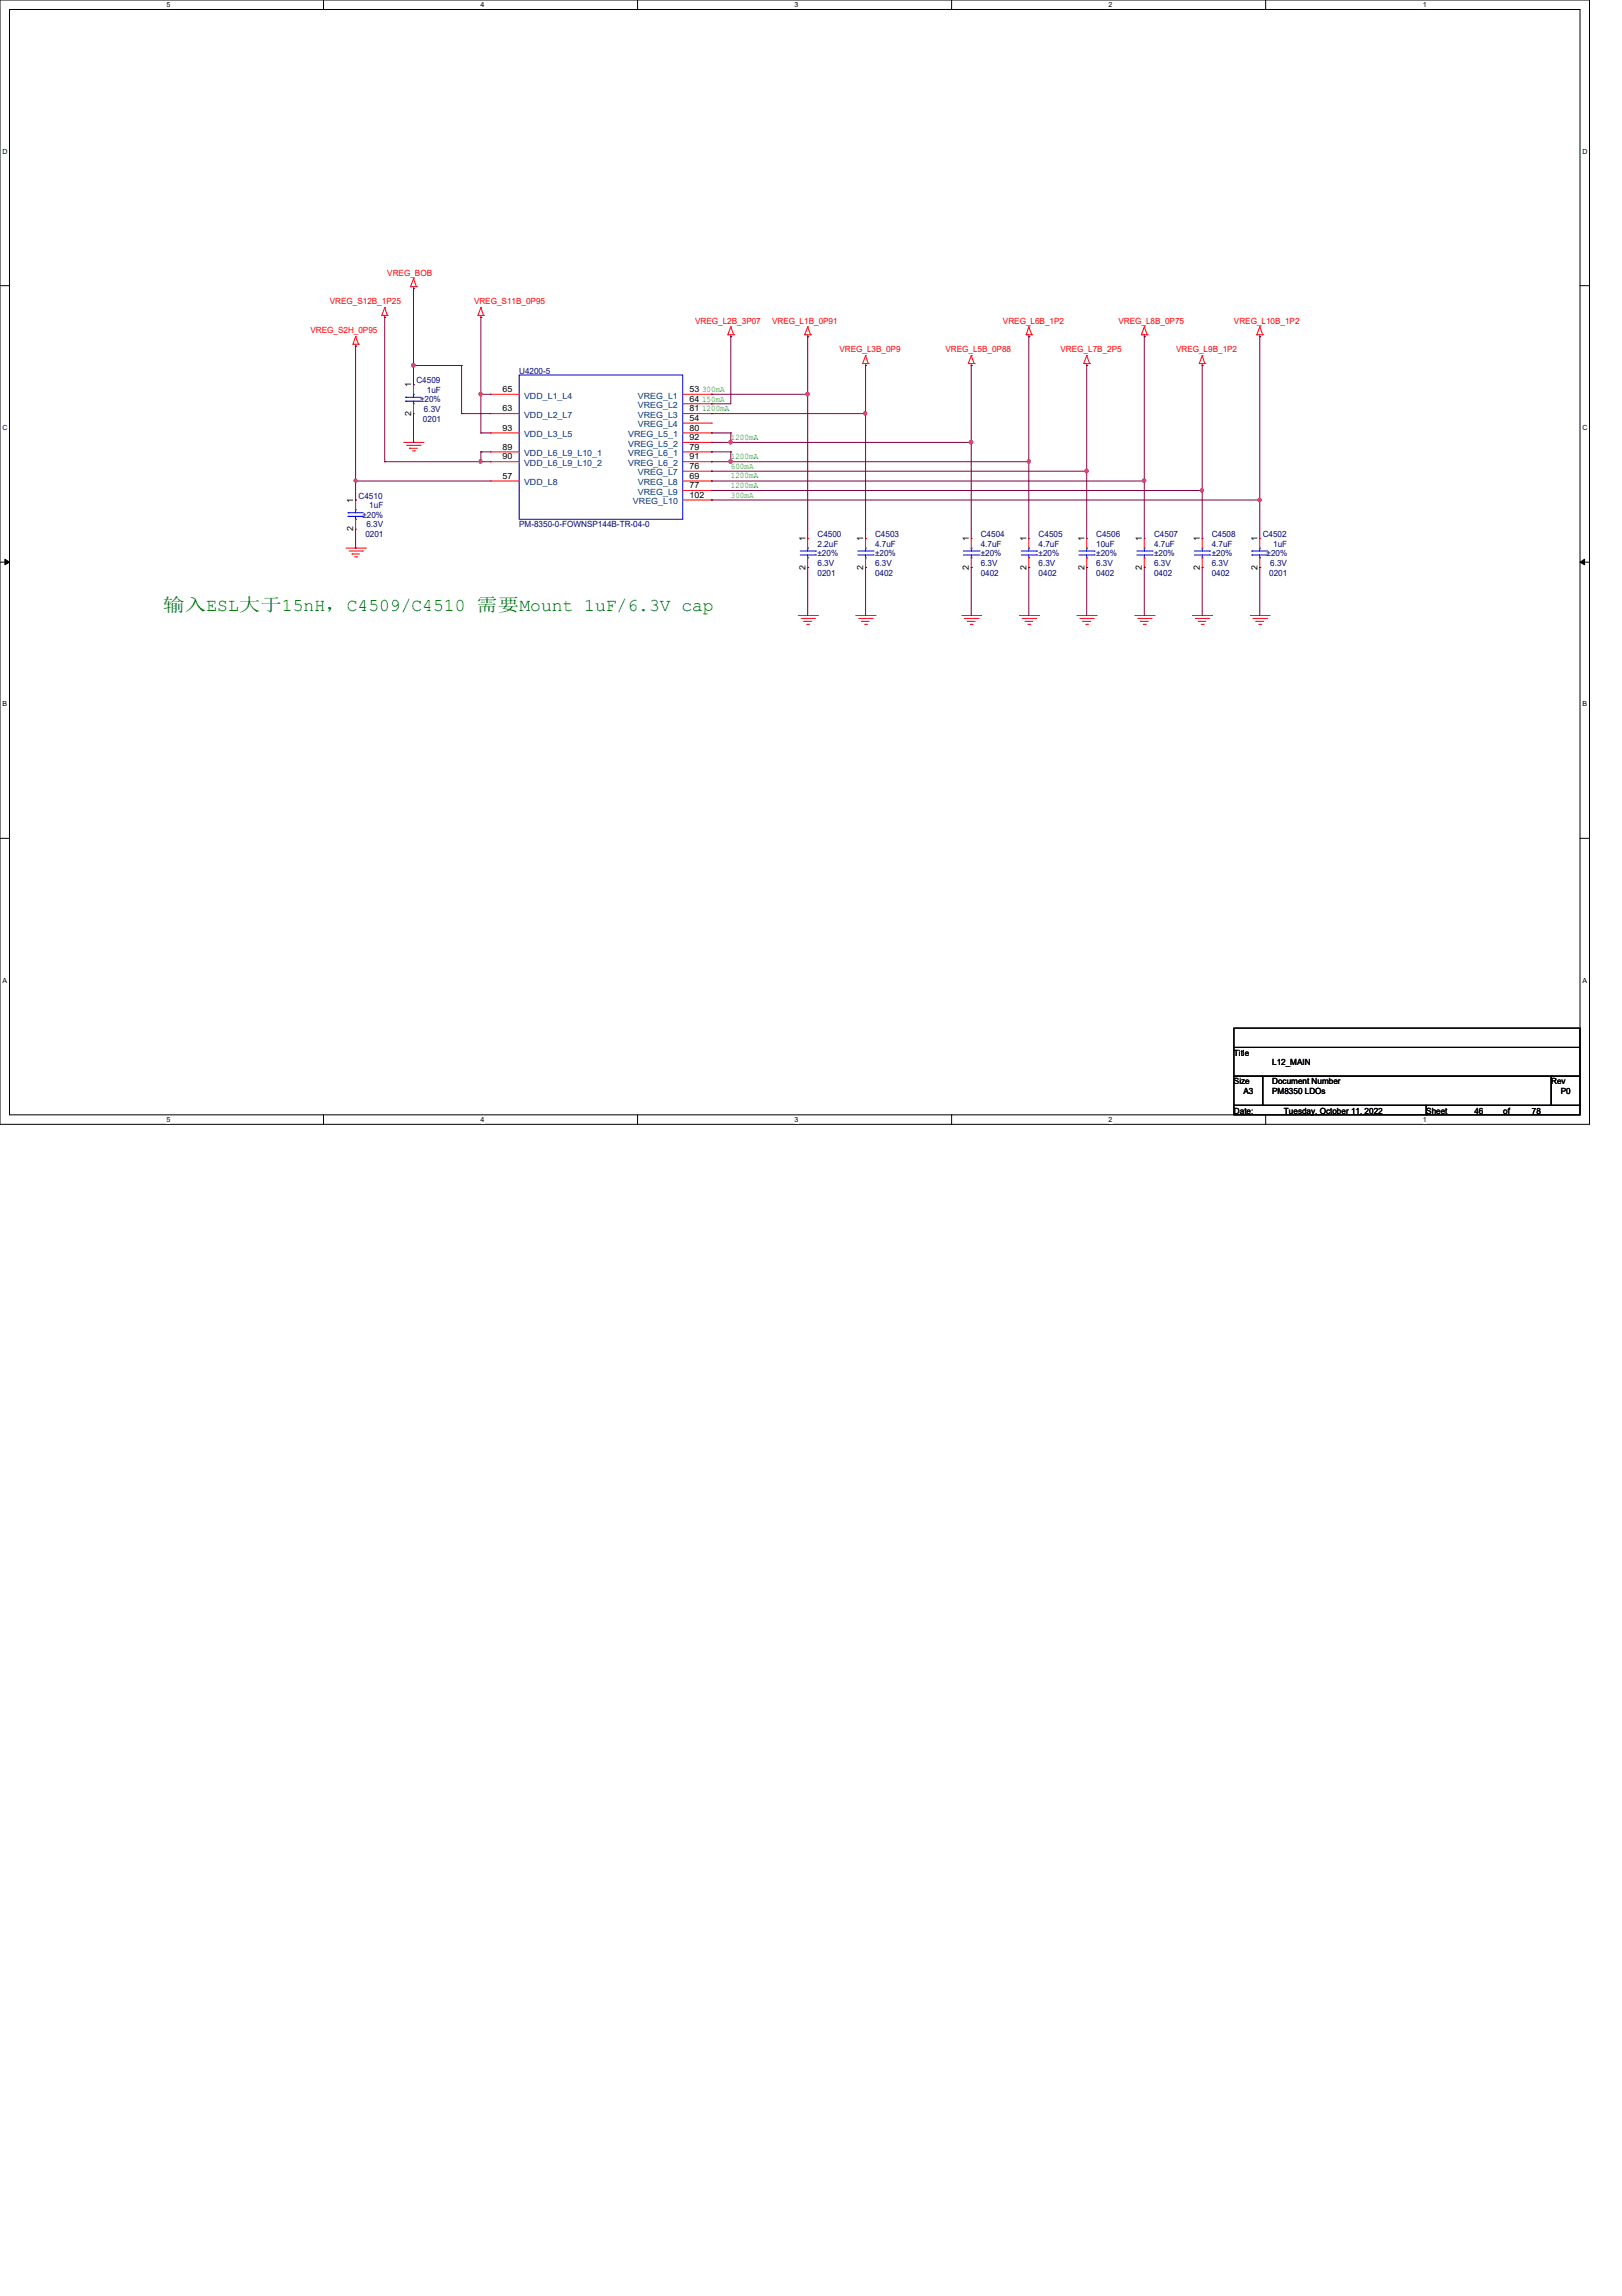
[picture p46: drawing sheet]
<svg xmlns="http://www.w3.org/2000/svg" width="210mm" height="297mm" viewBox="0 0 210 297" stroke-linecap="round" stroke-linejoin="round" font-family="sans-serif">
<defs><g id="words">
<text font-size="2.3" fill="#008000" x="21.1" y="79">输输ESL大大15nH，C4509/C4510 需需Mount 1uF/6.3V cap</text>
<g font-size="1.1" fill="#f00">
<text x="50.1" y="35.6">VREG_BOB</text>
<text x="42.7" y="39.4">VREG_S12B_1P25</text>
<text x="61.3" y="39.4">VREG_S11B_0P95</text>
<text x="90" y="41.9">VREG_L2B_3P07</text>
<text x="99.9" y="41.9">VREG_L1B_0P91</text>
<text x="129.8" y="41.9">VREG_L6B_1P2</text>
<text x="144.7" y="41.9">VREG_L8B_0P75</text>
<text x="159.7" y="41.9">VREG_L10B_1P2</text>
<text x="40.2" y="43.1">VREG_S2H_0P95</text>
<text x="108.6" y="45.6">VREG_L3B_0P9</text>
<text x="122.3" y="45.6">VREG_L5B_0P88</text>
<text x="137.2" y="45.6">VREG_L7B_2P5</text>
<text x="152.2" y="45.6">VREG_L9B_1P2</text>
</g>
<g font-size="1.1">
<text x="53.2" y="53.8" transform="rotate(-90 53.2 53.8)">2</text>
<text x="53.2" y="50.1" transform="rotate(-90 53.2 50.1)">1</text>
<text x="65" y="50.7">65</text>
<text x="65" y="53.2">63</text>
<text x="89.2" y="50.7">53</text>
<text x="89.2" y="51.9">64</text>
<text x="89.2" y="53.2">81</text>
<text x="65" y="55.7">93</text>
<text x="65" y="58.2">89</text>
<text x="65" y="59.4">90</text>
<text x="89.2" y="55.7">80</text>
<text x="89.2" y="56.9">92</text>
<text x="89.2" y="58.2">79</text>
<text x="89.2" y="59.4">91</text>
<text x="89.2" y="54.4">54</text>
<text x="45.7" y="65.1" transform="rotate(-90 45.7 65.1)">1</text>
<text x="65" y="61.9">57</text>
<text x="89.2" y="60.7">76</text>
<text x="89.2" y="61.9">69</text>
<text x="89.2" y="63.2">77</text>
<text x="89.2" y="64.4">102</text>
<text x="45.7" y="68.7" transform="rotate(-90 45.7 68.7)">2</text>
<text x="104.2" y="70" transform="rotate(-90 104.2 70)">1</text>
<text x="111.7" y="70" transform="rotate(-90 111.7 70)">1</text>
<text x="125.4" y="70" transform="rotate(-90 125.4 70)">1</text>
<text x="132.8" y="70" transform="rotate(-90 132.8 70)">1</text>
<text x="140.3" y="70" transform="rotate(-90 140.3 70)">1</text>
<text x="147.8" y="70" transform="rotate(-90 147.8 70)">1</text>
<text x="155.3" y="70" transform="rotate(-90 155.3 70)">1</text>
<text x="162.7" y="70" transform="rotate(-90 162.7 70)">1</text>
<text x="104.2" y="73.7" transform="rotate(-90 104.2 73.7)">2</text>
<text x="111.7" y="73.7" transform="rotate(-90 111.7 73.7)">2</text>
<text x="125.4" y="73.7" transform="rotate(-90 125.4 73.7)">2</text>
<text x="132.8" y="73.7" transform="rotate(-90 132.8 73.7)">2</text>
<text x="140.3" y="73.7" transform="rotate(-90 140.3 73.7)">2</text>
<text x="147.8" y="73.7" transform="rotate(-90 147.8 73.7)">2</text>
<text x="155.3" y="73.7" transform="rotate(-90 155.3 73.7)">2</text>
<text x="162.7" y="73.7" transform="rotate(-90 162.7 73.7)">2</text>
<text x="159.7" y="136.6">Title</text>
<text x="164.6" y="137.8">L12_MAIN</text>
<text x="159.7" y="140.3">Size</text>
<text x="160.9" y="141.6">A3</text>
<text x="164.6" y="140.3">Document Number</text>
<text x="164.6" y="141.6">PM8350 LDOs</text>
<text x="200.7" y="140.3">Rev</text>
<text x="202" y="141.6">P0</text>
<text x="159.7" y="144.1">Date:</text>
<text x="166.2" y="144.1">Tuesday, October 11, 2022</text>
<text x="184.6" y="144.1">Sheet</text>
<text x="190.8" y="144.1">46</text>
<text x="194.5" y="144.1">of</text>
<text x="198.2" y="144.1">78</text>
</g>
<g font-size="1.1" fill="#000080">
<text x="53.9" y="49.6">C4509</text>
<text x="54.4" y="52.1">±20%</text>
<text x="54.9" y="53.3">6.3V</text>
<text x="55.2" y="50.8">1uF</text>
<text x="67.2" y="48.3">U4200-5</text>
<text x="54.7" y="54.6">0201</text>
<text x="46.4" y="64.5">C4510</text>
<text x="47.8" y="65.7">1uF</text>
<text x="46.9" y="67">±20%</text>
<text x="47.3" y="69.5">0201</text>
<text x="47.4" y="68.2">6.3V</text>
<text x="67.2" y="68.2">PM-8350-0-FOWNSP144B-TR-04-0</text>
<text x="105.8" y="69.5">C4500</text>
<text x="105.8" y="70.7">2.2uF</text>
<text x="105.8" y="72">±20%</text>
<text x="113.2" y="69.5">C4503</text>
<text x="113.2" y="70.7">4.7uF</text>
<text x="113.2" y="72">±20%</text>
<text x="126.9" y="69.5">C4504</text>
<text x="126.9" y="70.7">4.7uF</text>
<text x="126.9" y="72">±20%</text>
<text x="134.4" y="69.5">C4505</text>
<text x="134.4" y="70.7">4.7uF</text>
<text x="134.4" y="72">±20%</text>
<text x="141.9" y="69.5">C4506</text>
<text x="141.9" y="70.7">10uF</text>
<text x="141.9" y="72">±20%</text>
<text x="149.4" y="69.5">C4507</text>
<text x="149.4" y="70.7">4.7uF</text>
<text x="149.4" y="72">±20%</text>
<text x="156.8" y="69.5">C4508</text>
<text x="156.8" y="70.7">4.7uF</text>
<text x="156.8" y="72">±20%</text>
<text x="163.4" y="69.5">C4502</text>
<text x="163.9" y="72">±20%</text>
<text x="164.8" y="70.7">1uF</text>
<text x="105.8" y="74.5">0201</text>
<text x="105.8" y="73.2">6.3V</text>
<text x="113.2" y="74.5">0402</text>
<text x="113.2" y="73.2">6.3V</text>
<text x="126.9" y="74.5">0402</text>
<text x="126.9" y="73.2">6.3V</text>
<text x="134.4" y="74.5">0402</text>
<text x="134.4" y="73.2">6.3V</text>
<text x="141.9" y="74.5">0402</text>
<text x="141.9" y="73.2">6.3V</text>
<text x="149.4" y="74.5">0402</text>
<text x="149.4" y="73.2">6.3V</text>
<text x="156.8" y="74.5">0402</text>
<text x="156.8" y="73.2">6.3V</text>
<text x="164.3" y="74.5">0201</text>
<text x="164.4" y="73.2">6.3V</text>
</g>
<g font-size="1.1" fill="#004080">
<text x="67.8" y="51.6">VDD_L1_L4</text>
<text x="82.5" y="51.6">VREG_L1</text>
<text x="82.5" y="52.8">VREG_L2</text>
<text x="67.8" y="54.1">VDD_L2_L7</text>
<text x="67.8" y="56.6">VDD_L3_L5</text>
<text x="67.8" y="59">VDD_L6_L9_L10_1</text>
<text x="81.3" y="56.6">VREG_L5_1</text>
<text x="81.3" y="57.8">VREG_L5_2</text>
<text x="81.3" y="59">VREG_L6_1</text>
<text x="82.5" y="54.1">VREG_L3</text>
<text x="82.5" y="55.3">VREG_L4</text>
<text x="67.8" y="60.3">VDD_L6_L9_L10_2</text>
<text x="67.8" y="62.8">VDD_L8</text>
<text x="81.3" y="60.3">VREG_L6_2</text>
<text x="81.9" y="65.2">VREG_L10</text>
<text x="82.5" y="61.5">VREG_L7</text>
<text x="82.5" y="62.8">VREG_L8</text>
<text x="82.5" y="64">VREG_L9</text>
</g>
<g font-size="1.1" fill="#008000">
<text x="90.8" y="50.7">300mA</text>
<text x="90.8" y="51.9">150mA</text>
<text x="90.8" y="53.2">1200mA</text>
<text x="94.6" y="56.9">1200mA</text>
<text x="94.6" y="59.4">1200mA</text>
<text x="94.6" y="60.7">600mA</text>
<text x="94.6" y="61.9">1200mA</text>
<text x="94.6" y="63.2">1200mA</text>
<text x="94.6" y="64.4">300mA</text>
</g>
<g font-size=".9">
<text x="21.5" y=".9">5</text>
<text x="62.2" y=".9">4</text>
<text x="102.8" y=".9">3</text>
<text x="143.5" y=".9">2</text>
<text x="184.1" y=".9">1</text>
<text x=".3" y="19.9">D</text>
<text x="204.8" y="19.9">D</text>
<text x=".3" y="55.6">C</text>
<text x="204.8" y="55.6">C</text>
<text x=".3" y="91.4">B</text>
<text x="204.8" y="91.4">B</text>
<text x=".3" y="127.1">A</text>
<text x="204.8" y="127.1">A</text>
<text x="21.5" y="145.2">5</text>
<text x="62.2" y="145.2">4</text>
<text x="102.8" y="145.2">3</text>
<text x="143.5" y="145.2">2</text>
<text x="184.1" y="145.2">1</text>
</g>
</g></defs>
<path d="M0 0h205.7v145.5h-205.7zM1.2 1.2h203.3v143h-203.3z" fill="none" stroke="#000" stroke-width=".13"/>
<g fill="#fff">
<path d="M21.5 .1h.6v1h-.6z"/>
<path d="M21.5 144.4h.6v1h-.6z"/>
</g>
<path d="M41.9 0v1.2M41.9 144.2v1.3" fill="none" stroke="#000" stroke-width=".13"/>
<g fill="#fff">
<path d="M62.2 .1h.5v1h-.5z"/>
<path d="M62.2 144.4h.5v1h-.5z"/>
</g>
<path d="M82.5 0v1.2M82.5 144.2v1.3" fill="none" stroke="#000" stroke-width=".13"/>
<g fill="#fff">
<path d="M102.8 .1h.5v1h-.5z"/>
<path d="M102.8 144.4h.5v1h-.5z"/>
</g>
<path d="M123.1 0v1.2M123.1 144.2v1.3" fill="none" stroke="#000" stroke-width=".13"/>
<g fill="#fff">
<path d="M143.5 .1h.5v1h-.5z"/>
<path d="M143.5 144.4h.5v1h-.5z"/>
</g>
<path d="M163.8 0v1.2M163.8 144.2v1.3" fill="none" stroke="#000" stroke-width=".13"/>
<g fill="#fff">
<path d="M184.1 .1h.5v1h-.5z"/>
<path d="M184.1 144.4h.5v1h-.5z"/>
<path d="M.3 19.1h.7v1h-.7z"/>
<path d="M204.8 19.1h.6v1h-.6z"/>
<path d="M.3 54.8h.7v1h-.7z"/>
<path d="M204.8 54.8h.6v1h-.6z"/>
</g>
<path d="M0 37h1.2M204.5 37h1.2" fill="none" stroke="#000" stroke-width=".13"/>
<g fill="#fff">
<path d="M.3 90.6h.6v1h-.6z"/>
<path d="M204.8 90.6h.6v1h-.6z"/>
</g>
<path d="M0 72.7h1.2M.6 72.3l.6 .4-.6 .4zM204.5 72.7l.6-.4v.8zM204.5 72.7h1.2" fill="none" stroke="#000" stroke-width=".13"/>
<path d="M.6 72.3l.6 .4-.6 .4zM204.5 72.7l.6-.4v.8z" fill="#000"/>
<g fill="#fff">
<path d="M.3 126.3h.6v1h-.6z"/>
<path d="M204.8 126.3h.6v1h-.6z"/>
</g>
<path d="M0 108.5h1.2M204.5 108.5h1.2M159.7 133h44.8v2.5h-44.8zM159.7 135.5h44.8v3.7h-44.8zM159.7 139.2h3.7v3.8h-3.7zM163.4 139.2h37.3v3.8h-37.3zM200.7 139.2h3.8v3.8h-3.8zM159.7 143h24.9v1.2h-24.9zM184.6 143h19.9v1.2h-19.9z" fill="none" stroke="#000" stroke-width=".13"/>
<g fill="none" stroke="#f00" stroke-width=".13">
<path d="M49.8 39.8h.1M49.8 39.8l-.4 1M49.8 39.8l.3 1M53.1 37.1h.1M53.1 37.1h.8M53.5 37.3h.1M53.5 36.1h.1M53.5 37.1v.2M53.5 36.1l-.4 1M53.5 36.1l.4 1M53.9 37.1h.1M62.2 39.8h.1"/>
<path d="M62.2 39.8l-.4 1M62.2 39.8l.4 1M45.7 44.5h.1M45.7 44.5h.7M46 44.8h.1M46 43.6h.1M46 44.5v.3M46 43.6l-.3 .9M46 43.6l.4 .9M46.4 44.5h.1M49.4 40.8h.1M49.4 40.8h.7"/>
<path d="M49.8 41.1h.1M49.8 40.8v.3M50.1 40.8h.1M52.2 57.2h2.5M52.6 57.6h1.8M53 58h.1M53 58h1M53.4 58.3h.2M53.5 49.8h.1M53.5 53.5h.1M53.5 49.8v1.2M53.5 52.2v1.3"/>
<path d="M53.6 58.3h.1M54.4 57.6h.1M54.7 57.2h.1M61.8 40.8h.1M61.8 40.8h.8M62.2 41.1h.1M62.2 40.8v.3M62.6 40.8h.1M63.5 51h.1M63.5 53.5h.1M63.5 56h.1M63.5 58.5h.1"/>
<path d="M63.5 59.7h.1M63.5 51h3.7M63.5 53.5h3.7M63.5 56h3.7M63.5 58.5h3.7M63.5 59.7h3.7M88.3 57.2h3.8M88.3 51h3.8M88.3 53.5h3.8M88.3 56h3.8M88.3 58.5h3.8M88.3 59.7h3.8"/>
<path d="M88.3 52.2h3.8M88.3 54.7h3.8M92.1 51h.1M92.1 52.2h.1M92.1 53.5h.1M92.1 54.7h.1M92.1 56h.1M92.1 57.2h.1M92.1 58.5h.1M92.1 59.7h.1M94.2 43.3h.1M94.2 43.3h.8"/>
<path d="M94.6 43.6h.1M94.6 42.3h.1M94.6 43.3v.3M94.6 42.3l-.4 1M94.6 42.3l.4 1M95 43.3h.1M104.1 43.3h.1M104.1 43.3h.8M104.5 42.3l.4 1M104.5 43.6h.1M104.5 42.3h.1M104.5 43.3v.3"/>
<path d="M104.5 42.3l-.4 1M104.9 43.3h.1M111.6 47h.1M111.6 47h.8M112 46l.4 1M112 47.3h.1M112 46h.1M112 47v.3M112 46l-.4 1M112.4 47h.1M125.3 47h.1M125.3 47h.8"/>
<path d="M125.7 46l.4 1M125.7 47.3h.1M125.7 46h.1M125.7 47v.3M125.7 46l-.4 1M126.1 47h.1M132.8 43.3h.1M132.8 43.3h.7M133.1 42.3l.4 1M133.1 43.6h.1M133.1 42.3h.1M133.1 43.3v.3"/>
<path d="M133.1 42.3l-.3 1M133.5 43.3h.1M140.3 47h.1M140.3 47h.7M140.6 47.3h.1M140.6 46h.1M140.6 47v.3M140.6 46l-.3 1M140.6 46l.4 1M141 47h.1M147.7 43.3h.1M147.7 43.3h.8"/>
<path d="M148.1 43.6h.1M148.1 42.3h.1M148.1 43.3v.3M148.1 42.3l-.4 1M148.1 42.3l.4 1M148.5 43.3h.1M155.2 47h.1M155.2 47h.7M155.6 46l.3 1M155.6 47.3h.1M155.6 46h.1M155.6 47v.3"/>
<path d="M155.6 46l-.4 1M155.9 47h.1M162.6 43.3h.1M162.6 43.3h.8M163 42.3l.4 1M163 43.6h.1M163 42.3h.1M163 43.3v.3M163 42.3l-.4 1M163.4 43.3h.1M44.8 70.9h2.5M45.2 71.3h1.7"/>
<path d="M45.6 71.7h.9M45.6 71.7h.1M45.9 72.1h.2M46 64.7h.1M46 68.5h.1M46 64.7v1.3M46 67.2v1.3M46.1 72.1h.1M46.9 71.3h.1M47.3 70.9h.1M63.5 62.2h.1M63.5 62.2h3.7"/>
<path d="M88.3 62.2h3.8M88.3 61h3.8M88.3 63.5h3.8M88.3 64.7h3.8M92.1 61h.1M92.1 62.2h.1M92.1 63.5h.1M92.1 64.7h.1M103.3 79.6h2.5M104.5 69.7h.1M104.5 73.4h.1M104.5 69.7v1.2"/>
<path d="M104.5 72.2v1.2M105.8 79.6h.1M110.7 79.6h2.5M112 69.7h.1M112 73.4h.1M112 69.7v1.2M112 72.2v1.2M113.2 79.6h.1M124.5 79.6h2.4M125.7 69.7h.1M125.7 73.4h.1M125.7 69.7v1.2"/>
<path d="M125.7 72.2v1.2M126.9 79.6h.1M131.9 79.6h2.5M133.1 69.7h.1M133.1 73.4h.1M133.1 69.7v1.2M133.1 72.2v1.2M134.4 79.6h.1M139.4 79.6h2.5M140.6 69.7h.1M140.6 73.4h.1M140.6 69.7v1.2"/>
<path d="M140.6 72.2v1.2M141.9 79.6h.1M146.9 79.6h2.5M148.1 69.7h.1M148.1 73.4h.1M148.1 69.7v1.2M148.1 72.2v1.2M149.4 79.6h.1M154.3 79.6h2.5M155.6 69.7h.1M155.6 73.4h.1M155.6 69.7v1.2"/>
<path d="M155.6 72.2v1.2M156.8 79.6h.1M161.8 79.6h2.5M163 69.7h.1M163 73.4h.1M163 69.7v1.2M163 72.2v1.2M164.3 79.6h.1M103.7 80h1.7M104 80.4h.1M104 80.4h1M104.4 80.8h.2"/>
<path d="M104.6 80.8h.1M105.4 80h.1M111.1 80h1.8M111.5 80.4h.1M111.5 80.4h1M111.9 80.8h.2M112.1 80.8h.1M112.9 80h.1M124.8 80h1.8M125.2 80.4h.1M125.2 80.4h1M125.6 80.8h.2"/>
<path d="M125.8 80.8h.1M126.6 80h.1M132.3 80h1.7M132.7 80.4h.1M132.7 80.4h.9M133 80.8h.3M133.3 80.8h.1M134 80h.1M139.7 80h1.8M140.1 80.4h.1M140.1 80.4h1M140.5 80.8h.3"/>
<path d="M140.8 80.8h.1M141.5 80h.1M147.2 80h1.8M147.6 80.4h.1M147.6 80.4h1M148 80.8h.2M148.2 80.8h.1M149 80h.1M154.7 80h1.7M155.1 80.4h.9M155.1 80.4h.1M155.4 80.8h.3"/>
<path d="M155.7 80.8h.1M156.4 80h.1M162.1 80h1.8M162.5 80.4h.1M162.5 80.4h1M162.9 80.8h.3M163.2 80.8h.1M163.9 80h.1"/>
</g>
<g fill="none" stroke="#00f" stroke-width=".13">
<path d="M52.5 51.4h2M52.5 51.9h2M52.5 51.4h.1M52.5 51.9h.1M53.5 51h.1M53.5 52.2h.1M53.5 51v.4M53.5 51.9v.3M67.2 48.5h21.1v18.7h-21.1zM45 66.3h2M45 66.8h2M45 66.3h.1"/>
<path d="M45 66.8h.1M46 66h.1M46 67.2h.1M46 66v.3M46 66.8v.4M103.5 71.3h2M103.5 71.8h2M104.5 70.9h.1M104.5 72.2h.1M104.5 70.9v.4M104.5 71.8v.4M105.5 71.3h.1"/>
<path d="M105.5 71.8h.1M111 71.3h2M111 71.8h2M112 70.9h.1M112 72.2h.1M112 70.9v.4M112 71.8v.4M113 71.3h.1M113 71.8h.1M124.7 71.3h2M124.7 71.8h2M125.7 70.9h.1"/>
<path d="M125.7 72.2h.1M125.7 70.9v.4M125.7 71.8v.4M126.7 71.3h.1M126.7 71.8h.1M132.2 71.3h2M132.2 71.8h2M133.1 70.9h.1M133.1 72.2h.1M133.1 70.9v.4M133.1 71.8v.4M134.2 71.3h.1"/>
<path d="M134.2 71.8h.1M139.6 71.3h2M139.6 71.8h2M140.6 70.9h.1M140.6 72.2h.1M140.6 70.9v.4M140.6 71.8v.4M141.6 71.3h.1M141.6 71.8h.1M147.1 71.3h2M147.1 71.8h2M148.1 70.9h.1"/>
<path d="M148.1 72.2h.1M148.1 70.9v.4M148.1 71.8v.4M149.1 71.3h.1M149.1 71.8h.1M154.6 71.3h1.9M154.6 71.8h1.9M155.6 70.9h.1M155.6 72.2h.1M155.6 70.9v.4M155.6 71.8v.4M156.5 71.3h.1"/>
<path d="M156.5 71.8h.1M162 71.3h.1M162 71.8h.1M162 71.3h2M162 71.8h2M163 70.9h.1M163 72.2h.1M163 70.9v.4M163 71.8v.4"/>
</g>
<path d="M53.5 37.3h.1M53.5 37.3v10M62.2 41.1h.1M62.2 41.1v9.9" fill="none" stroke="#800040" stroke-width=".13"/>
<path d="M53.3 47.1h.3l.1 .1-.1 .2-.1 .1-.2-.1z" fill-rule="evenodd" fill="#f0f"/>
<path d="M53.3 47.1h.3l.1 .1-.1 .2-.1 .1-.2-.1z" fill="none" stroke="#f0f" stroke-width=".13"/>
<path d="M49.8 59.7h12.4M49.8 59.7h.1" fill="none" stroke="#800040" stroke-width=".13"/>
<path d="M62 59.5h.3l.1 .2-.1 .2h-.1h-.2z" fill-rule="evenodd" fill="#f0f"/>
<path d="M62 59.5h.3l.1 .2-.1 .2h-.1h-.2z" fill="none" stroke="#f0f" stroke-width=".13"/>
<path d="M49.8 41.1h.1M49.8 41.1v18.6M62.2 58.5h1.3M62.2 58.5h.1M46 62.2h17.5M46 62.2h.1" fill="none" stroke="#800040" stroke-width=".13"/>
<path d="M45.9 62h.3v.2v.1l-.2 .1-.1-.1z" fill-rule="evenodd" fill="#f0f"/>
<path d="M45.9 62h.3v.2v.1l-.2 .1-.1-.1z" fill="none" stroke="#f0f" stroke-width=".13"/>
<path d="M46 44.8h.1M46 44.8v17.4M92.1 51h12.4M92.1 51h.1" fill="none" stroke="#800040" stroke-width=".13"/>
<path d="M104.3 50.8h.4v.2v.1l-.2 .1-.2-.1z" fill-rule="evenodd" fill="#f0f"/>
<path d="M104.3 50.8h.4v.2v.1l-.2 .1-.2-.1z" fill="none" stroke="#f0f" stroke-width=".13"/>
<path d="M92.1 52.2h2.5M92.1 53.5h19.9M92.1 52.2h.1M92.1 53.5h.1" fill="none" stroke="#800040" stroke-width=".13"/>
<path d="M111.8 53.3h.3l.1 .2-.1 .1-.1 .1-.2-.1z" fill-rule="evenodd" fill="#f0f"/>
<path d="M111.8 53.3h.3l.1 .2-.1 .1-.1 .1-.2-.1z" fill="none" stroke="#f0f" stroke-width=".13"/>
<path d="M92.1 57.2h2.5M92.1 59.7h2.5M92.1 57.2h.1M92.1 59.7h.1M92.1 61h48.5M92.1 61h.1" fill="none" stroke="#800040" stroke-width=".13"/>
<path d="M140.4 60.8h.4v.1v.2l-.2 .1-.2-.1z" fill-rule="evenodd" fill="#f0f"/>
<path d="M140.4 60.8h.4v.1v.2l-.2 .1-.2-.1z" fill="none" stroke="#f0f" stroke-width=".13"/>
<path d="M92.1 62.2h56M92.1 62.2h.1" fill="none" stroke="#800040" stroke-width=".13"/>
<path d="M147.9 62h.3l.1 .2-.1 .1-.2 .1-.1-.1z" fill-rule="evenodd" fill="#f0f"/>
<path d="M147.9 62h.3l.1 .2-.1 .1-.2 .1-.1-.1z" fill="none" stroke="#f0f" stroke-width=".13"/>
<path d="M92.1 63.5h.1M92.1 63.5h63.5" fill="none" stroke="#800040" stroke-width=".13"/>
<path d="M155.4 63.3h.3v.1v.2l-.2 .1-.1-.1z" fill-rule="evenodd" fill="#f0f"/>
<path d="M155.4 63.3h.3v.1v.2l-.2 .1-.1-.1z" fill="none" stroke="#f0f" stroke-width=".13"/>
<path d="M92.1 64.7h70.9M92.1 64.7h.1" fill="none" stroke="#800040" stroke-width=".13"/>
<path d="M162.8 64.5h.4v.2v.1l-.2 .1-.2-.1z" fill-rule="evenodd" fill="#f0f"/>
<path d="M162.8 64.5h.4v.2v.1l-.2 .1-.2-.1z" fill="none" stroke="#f0f" stroke-width=".13"/>
<path d="M92.1 56h2.5M92.1 56h.1M94.6 56h.1M94.6 57.2h.1M94.6 56v1.2M94.6 57.2h31.1" fill="none" stroke="#800040" stroke-width=".13"/>
<path d="M125.5 57h.3l.1 .2-.1 .2h-.2h-.1z" fill-rule="evenodd" fill="#f0f"/>
<path d="M125.5 57h.3l.1 .2-.1 .2h-.2h-.1z" fill="none" stroke="#f0f" stroke-width=".13"/>
<path d="M94.4 57h.3l.1 .2-.1 .2h-.2h-.1z" fill-rule="evenodd" fill="#f0f"/>
<path d="M94.4 57h.3l.1 .2-.1 .2h-.2h-.1z" fill="none" stroke="#f0f" stroke-width=".13"/>
<path d="M92.1 58.5h2.5M92.1 58.5h.1M94.6 58.5h.1M94.6 59.7h.1M94.6 58.5v1.2M94.6 59.7h38.5" fill="none" stroke="#800040" stroke-width=".13"/>
<path d="M133 59.5h.3v.2v.2h-.2h-.1z" fill-rule="evenodd" fill="#f0f"/>
<path d="M133 59.5h.3v.2v.2h-.2h-.1z" fill="none" stroke="#f0f" stroke-width=".13"/>
<path d="M94.4 59.5h.3l.1 .2-.1 .2h-.2h-.1z" fill-rule="evenodd" fill="#f0f"/>
<path d="M94.4 59.5h.3l.1 .2-.1 .2h-.2h-.1z" fill="none" stroke="#f0f" stroke-width=".13"/>
<g fill="none" stroke="#800040" stroke-width=".13">
<path d="M62.2 59.7h1.3M62.2 51h1.3M62.2 58.5h.1M62.2 59.7h.1M62.2 51h.1M62.2 51v5M62.2 58.5v1.2M94.6 43.6h.1M94.6 43.6v8.6M104.5 51h.1M104.5 43.6h.1M104.5 43.6v26.1"/>
<path d="M112 53.5h.1M112 47.3h.1M112 47.3v22.4M125.7 57.2h.1M125.7 47.3h.1M125.7 47.3v22.4M133.1 59.7h.1M133.1 43.6h.1M133.1 43.6v26.1M140.6 47.3h.1M140.6 47.3v22.4M148.1 43.6h.1"/>
<path d="M148.1 43.6v26.1M155.6 47.3h.1M155.6 47.3v22.4M163 43.6h.1M163 43.6v26.1M104.5 73.4h.1M104.5 73.4v6.2M112 73.4h.1M112 73.4v6.2M125.7 73.4h.1M125.7 73.4v6.2M133.1 73.4h.1"/>
<path d="M133.1 73.4v6.2M140.6 61h.1M140.6 73.4h.1M140.6 73.4v6.2M148.1 62.2h.1M148.1 73.4h.1M148.1 73.4v6.2M155.6 63.5h.1M155.6 73.4h.1M155.6 73.4v6.2M163 64.7h.1M163 73.4h.1"/>
<path d="M163 73.4v6.2"/>
</g>
<path d="M62 50.8h.3l.1 .2-.1 .1-.1 .1-.2-.1z" fill-rule="evenodd" fill="#f0f"/>
<path d="M62 50.8h.3l.1 .2-.1 .1-.1 .1-.2-.1z" fill="none" stroke="#f0f" stroke-width=".13"/>
<g fill="none" stroke="#800040" stroke-width=".13">
<path d="M53.5 47.3h6.2M53.5 47.3h.1M53.5 49.8h.1M53.5 57.2h.1M53.5 47.3v2.5M53.5 53.5v3.7M59.7 53.5h3.8M59.7 47.3h.1M59.7 53.5h.1M59.7 47.3v6.2M62.2 56h1.3M62.2 56h.1"/>
<path d="M46 64.7h.1M46 70.9h.1M46 62.2v2.5M46 68.5v2.4"/>
</g>
<path d="M53.3 47.1h.3l.1 .1-.1 .2-.1 .1-.2-.1z" fill-rule="evenodd" fill="#f0f"/>
<path d="M53.3 47.1h.3l.1 .1-.1 .2-.1 .1-.2-.1z" fill="none" stroke="#f0f" stroke-width=".13"/>
<path d="M62 59.5h.3l.1 .2-.1 .2h-.1h-.2z" fill-rule="evenodd" fill="#f0f"/>
<path d="M62 59.5h.3l.1 .2-.1 .2h-.1h-.2z" fill="none" stroke="#f0f" stroke-width=".13"/>
<path d="M45.9 62h.3v.2v.1l-.2 .1-.1-.1z" fill-rule="evenodd" fill="#f0f"/>
<path d="M45.9 62h.3v.2v.1l-.2 .1-.1-.1z" fill="none" stroke="#f0f" stroke-width=".13"/>
<path d="M104.3 50.8h.4v.2v.1l-.2 .1-.2-.1z" fill-rule="evenodd" fill="#f0f"/>
<path d="M104.3 50.8h.4v.2v.1l-.2 .1-.2-.1z" fill="none" stroke="#f0f" stroke-width=".13"/>
<path d="M111.8 53.3h.3l.1 .2-.1 .1-.1 .1-.2-.1z" fill-rule="evenodd" fill="#f0f"/>
<path d="M111.8 53.3h.3l.1 .2-.1 .1-.1 .1-.2-.1z" fill="none" stroke="#f0f" stroke-width=".13"/>
<path d="M140.4 60.8h.4v.1v.2l-.2 .1-.2-.1z" fill-rule="evenodd" fill="#f0f"/>
<path d="M140.4 60.8h.4v.1v.2l-.2 .1-.2-.1z" fill="none" stroke="#f0f" stroke-width=".13"/>
<path d="M147.9 62h.3l.1 .2-.1 .1-.2 .1-.1-.1z" fill-rule="evenodd" fill="#f0f"/>
<path d="M147.9 62h.3l.1 .2-.1 .1-.2 .1-.1-.1z" fill="none" stroke="#f0f" stroke-width=".13"/>
<path d="M155.4 63.3h.3v.1v.2l-.2 .1-.1-.1z" fill-rule="evenodd" fill="#f0f"/>
<path d="M155.4 63.3h.3v.1v.2l-.2 .1-.1-.1z" fill="none" stroke="#f0f" stroke-width=".13"/>
<path d="M162.8 64.5h.4v.2v.1l-.2 .1-.2-.1z" fill-rule="evenodd" fill="#f0f"/>
<path d="M162.8 64.5h.4v.2v.1l-.2 .1-.2-.1z" fill="none" stroke="#f0f" stroke-width=".13"/>
<path d="M125.5 57h.3l.1 .2-.1 .2h-.2h-.1z" fill-rule="evenodd" fill="#f0f"/>
<path d="M125.5 57h.3l.1 .2-.1 .2h-.2h-.1z" fill="none" stroke="#f0f" stroke-width=".13"/>
<path d="M94.4 57h.3l.1 .2-.1 .2h-.2h-.1z" fill-rule="evenodd" fill="#f0f"/>
<path d="M94.4 57h.3l.1 .2-.1 .2h-.2h-.1z" fill="none" stroke="#f0f" stroke-width=".13"/>
<path d="M133 59.5h.3v.2v.2h-.2h-.1z" fill-rule="evenodd" fill="#f0f"/>
<path d="M133 59.5h.3v.2v.2h-.2h-.1z" fill="none" stroke="#f0f" stroke-width=".13"/>
<path d="M94.4 59.5h.3l.1 .2-.1 .2h-.2h-.1z" fill-rule="evenodd" fill="#f0f"/>
<path d="M94.4 59.5h.3l.1 .2-.1 .2h-.2h-.1z" fill="none" stroke="#f0f" stroke-width=".13"/>
<path d="M62 50.8h.3l.1 .2-.1 .1-.1 .1-.2-.1z" fill-rule="evenodd" fill="#f0f"/>
<path d="M62 50.8h.3l.1 .2-.1 .1-.1 .1-.2-.1z" fill="none" stroke="#f0f" stroke-width=".13"/>
<use href="#words"/>
</svg>
